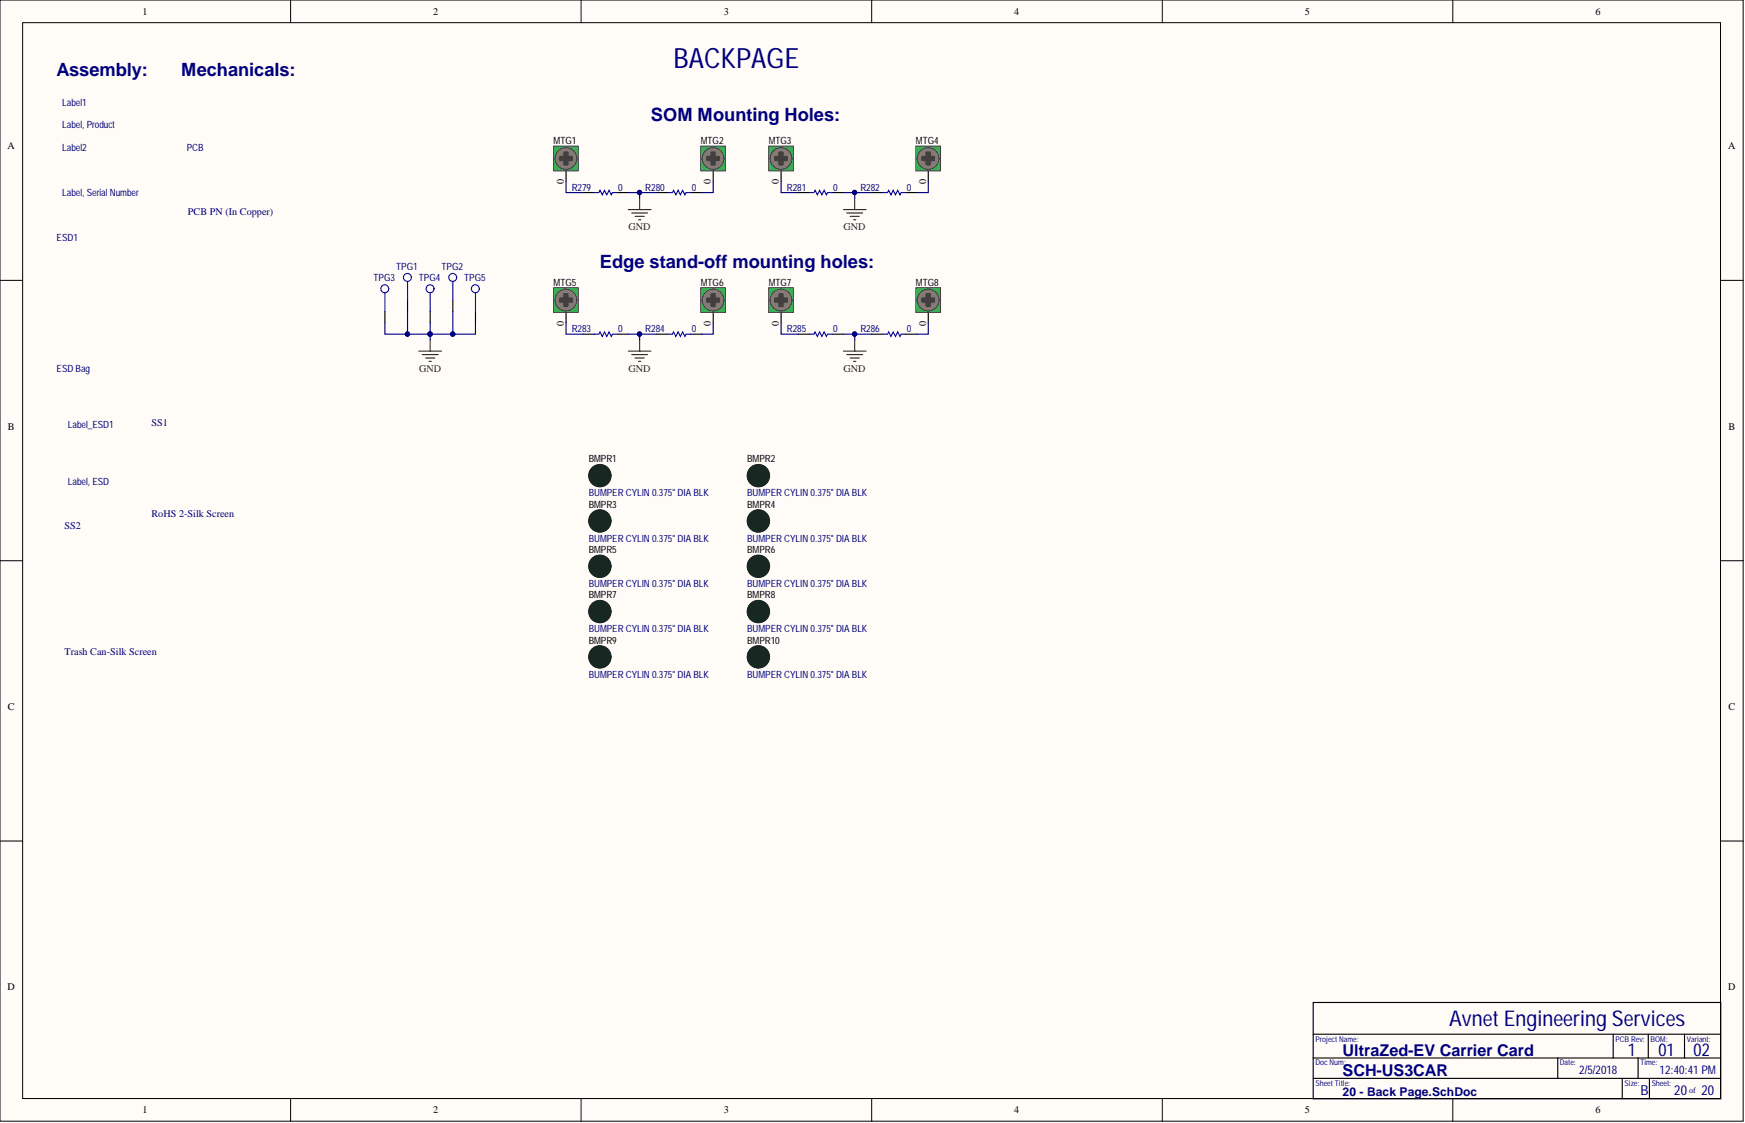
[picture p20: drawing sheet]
<svg xmlns="http://www.w3.org/2000/svg" width="391mm" height="252mm" viewBox="0 0 391 252" stroke-linecap="round" stroke-linejoin="round" font-family="sans-serif">
<defs><g id="words">
<text font-size="6.3" fill="#000080" x="150.9" y="15.2">BACKPAGE</text>
<text font-size="4.9" fill="#000080" x="324.6" y="229.9">Avnet Engineering Services</text>
<g font-size="4.1" fill="#000080">
<text x="12.7" y="16.9">Assembly:</text>
<text x="40.6" y="16.9">Mechanicals:</text>
<text x="145.8" y="27.1">SOM Mounting Holes:</text>
<text x="134.4" y="60.1">Edge stand-off mounting holes:</text>
</g>
<g font-size="4" fill="#000080">
<text x="364.7" y="236.6">1</text>
<text x="371.5" y="236.6">01</text>
<text x="379.4" y="236.6">02</text>
</g>
<g font-size="3.6" fill="#000080">
<text x="300.7" y="236.5">UltraZed-EV Carrier Card</text>
<text x="300.7" y="241">SCH-US3CAR</text>
</g>
<g font-size="3.1" fill="#000080">
<text x="367.4" y="245.2">B</text>
<text x="375" y="245.2">20</text>
<text x="381.1" y="245.2">20</text>
</g>
<g font-size="2.7" fill="#000080">
<text x="300.7" y="245.5">20 - Back Page.SchDoc</text>
<text x="353.7" y="240.5">2/5/2018</text>
<text x="371.8" y="240.5">12:40:41 PM</text>
</g>
<g font-size="2.3">
<text x="32" y="3.3">1</text>
<text x="97" y="3.3">2</text>
<text x="162.1" y="3.3">3</text>
<text x="227.2" y="3.3">4</text>
<text x="292.3" y="3.3">5</text>
<text x="357.4" y="3.3">6</text>
<text x="1.7" y="33.5">A</text>
<text x="387.1" y="33.5">A</text>
<text x="126.3" y="41.2" transform="rotate(-90 126.3 41.2)">0</text>
<text x="127.6" y="36.3" transform="rotate(-90 127.6 36.3)">0</text>
<text x="159.2" y="41.2" transform="rotate(-90 159.2 41.2)">0</text>
<text x="160.5" y="36.3" transform="rotate(-90 160.5 36.3)">0</text>
<text x="174.5" y="41.2" transform="rotate(-90 174.5 41.2)">0</text>
<text x="175.7" y="36.3" transform="rotate(-90 175.7 36.3)">0</text>
<text x="207.4" y="41.2" transform="rotate(-90 207.4 41.2)">0</text>
<text x="208.7" y="36.3" transform="rotate(-90 208.7 36.3)">0</text>
<text x="127.6" y="68" transform="rotate(-90 127.6 68)">0</text>
<text x="160.5" y="68" transform="rotate(-90 160.5 68)">0</text>
<text x="175.7" y="68" transform="rotate(-90 175.7 68)">0</text>
<text x="208.7" y="68" transform="rotate(-90 208.7 68)">0</text>
<text x="126.3" y="72.9" transform="rotate(-90 126.3 72.9)">0</text>
<text x="159.2" y="72.9" transform="rotate(-90 159.2 72.9)">0</text>
<text x="174.5" y="72.9" transform="rotate(-90 174.5 72.9)">0</text>
<text x="207.4" y="72.9" transform="rotate(-90 207.4 72.9)">0</text>
<text x="1.8" y="96.2">B</text>
<text x="387.2" y="96.2">B</text>
<text x="1.8" y="159">C</text>
<text x="387.2" y="159">C</text>
<text x="1.7" y="221.8">D</text>
<text x="387.1" y="221.8">D</text>
<text x="32" y="249.4">1</text>
<text x="97" y="249.4">2</text>
<text x="162.1" y="249.4">3</text>
<text x="227.2" y="249.4">4</text>
<text x="292.3" y="249.4">5</text>
<text x="357.4" y="249.4">6</text>
</g>
<g font-size="2.3" fill="#000080">
<text x="42.1" y="48.2">PCB PN (In Copper)</text>
<text x="33.9" y="95.5">SS1</text>
<text x="14.5" y="118.6">SS2</text>
<text x="33.9" y="115.8">RoHS 2-Silk Screen</text>
<text x="14.5" y="146.8">Trash Can-Silk Screen</text>
</g>
<g font-size="2.3" fill="#800000">
<text x="140.8" y="51.5">GND</text>
<text x="189" y="51.5">GND</text>
<text x="93.9" y="83.2">GND</text>
<text x="140.8" y="83.2">GND</text>
<text x="189" y="83.2">GND</text>
</g>
<g font-size="2.2" fill="#000080">
<text x="13.9" y="23.6">Label1</text>
<text x="13.9" y="28.7">Label, Product</text>
<text x="13.9" y="33.8">Label2</text>
<text x="41.8" y="33.8">PCB</text>
<text x="13.9" y="43.9">Label, Serial Number</text>
<text x="128.1" y="42.7">R279</text>
<text x="138.5" y="42.7">0</text>
<text x="144.5" y="42.7">R280</text>
<text x="154.9" y="42.7">0</text>
<text x="176.2" y="42.7">R281</text>
<text x="186.6" y="42.7">0</text>
<text x="192.7" y="42.7">R282</text>
<text x="203.1" y="42.7">0</text>
<text x="12.7" y="54">ESD1</text>
<text x="83.7" y="63">TPG3</text>
<text x="88.8" y="60.4">TPG1</text>
<text x="93.8" y="63">TPG4</text>
<text x="98.9" y="60.4">TPG2</text>
<text x="104" y="63">TPG5</text>
<text x="128.1" y="74.4">R283</text>
<text x="138.5" y="74.4">0</text>
<text x="144.5" y="74.4">R284</text>
<text x="154.9" y="74.4">0</text>
<text x="176.2" y="74.4">R285</text>
<text x="186.6" y="74.4">0</text>
<text x="192.7" y="74.4">R286</text>
<text x="203.1" y="74.4">0</text>
<text x="12.7" y="83.3">ESD Bag</text>
<text x="15.2" y="96">Label_ESD1</text>
<text x="15.2" y="108.6">Label, ESD</text>
<text x="131.9" y="111.2">BUMPER CYLIN 0.375&quot; DIA BLK</text>
<text x="167.4" y="111.2">BUMPER CYLIN 0.375&quot; DIA BLK</text>
<text x="131.9" y="121.3">BUMPER CYLIN 0.375&quot; DIA BLK</text>
<text x="167.4" y="121.3">BUMPER CYLIN 0.375&quot; DIA BLK</text>
<text x="131.9" y="131.5">BUMPER CYLIN 0.375&quot; DIA BLK</text>
<text x="167.4" y="131.5">BUMPER CYLIN 0.375&quot; DIA BLK</text>
<text x="131.9" y="141.6">BUMPER CYLIN 0.375&quot; DIA BLK</text>
<text x="167.4" y="141.6">BUMPER CYLIN 0.375&quot; DIA BLK</text>
<text x="131.9" y="151.8">BUMPER CYLIN 0.375&quot; DIA BLK</text>
<text x="167.4" y="151.8">BUMPER CYLIN 0.375&quot; DIA BLK</text>
</g>
<g font-size="2.2">
<text x="124" y="32.3">MTG1</text>
<text x="157" y="32.3">MTG2</text>
<text x="172.2" y="32.3">MTG3</text>
<text x="205.1" y="32.3">MTG4</text>
<text x="124" y="64">MTG5</text>
<text x="157" y="64">MTG6</text>
<text x="172.2" y="64">MTG7</text>
<text x="205.1" y="64">MTG8</text>
<text x="131.9" y="103.6">BMPR1</text>
<text x="167.4" y="103.6">BMPR2</text>
<text x="131.9" y="113.7">BMPR3</text>
<text x="167.4" y="113.7">BMPR4</text>
<text x="131.9" y="123.9">BMPR5</text>
<text x="167.4" y="123.9">BMPR6</text>
<text x="131.9" y="134">BMPR7</text>
<text x="167.4" y="134">BMPR8</text>
<text x="131.9" y="144.2">BMPR9</text>
<text x="167.4" y="144.2">BMPR10</text>
</g>
<g font-size="1.8" fill="#000080">
<text x="294.7" y="233.3">Project Name:</text>
<text x="361.9" y="233.3">PCB Rev:</text>
<text x="369.7" y="233.3">BOM:</text>
<text x="377.8" y="233.3">Variant:</text>
<text x="294.7" y="238.6">Doc Num:</text>
<text x="349.4" y="238.6">Date:</text>
<text x="367.4" y="238.6">Time:</text>
<text x="294.7" y="243.2">Sheet Title:</text>
<text x="363.9" y="243.2">Size:</text>
<text x="370" y="243.2">Sheet:</text>
<text x="378.3" y="244.7">of</text>
</g>
</g></defs>
<g fill="#fffcf8" stroke="#000" stroke-width=".22">
<path d="M0 0h390.5v251.1h-390.5z"/>
<path d="M5.1 5.1h380.3v241h-380.3z"/>
</g>
<g fill="none" stroke="#000" stroke-width=".22">
<path d="M65.1 0v5.1M130.2 0v5.1M195.3 0v5.1M260.4 0v5.1M325.4 0v5.1M0 62.8h5.1M385.4 62.8h5.1M0 125.6h5.1M385.4 125.6h5.1M0 188.4h5.1M385.4 188.4h5.1M65.1 246.1v5.1"/>
<path d="M130.2 246.1v5.1M195.3 246.1v5.1M260.4 246.1v5.1M325.4 246.1v5.1"/>
</g>
<path d="M175 38.1v2.5M294.2 224.5h91.2v21.6h-91.2zM294.2 231.6h91.2M294.2 237h91.2M348.9 237v4.5M361.4 231.6v5.4M366.9 237v4.5M369.2 231.6v5.4M377.3 231.6v5.4M294.2 241.5h91.2M363.4 241.5v4.6M369.5 241.5v4.6" fill="none" stroke="#000" stroke-width=".25"/>
<path d="M172.2 32.7h5.5v5.6h-5.5z" fill="#3bb253" stroke="#443c3e" stroke-width=".22"/>
<g fill="none" stroke="#857a74" stroke-width="1.3">
<circle cx="174.9" cy="35.5" r="1.78"/>
<circle cx="174.9" cy="35.5" r=".58"/>
</g>
<g fill="#443c3e" stroke="#443c3e" stroke-width=".22">
<path d="M173.2 35h3.5v1h-3.5z"/>
<path d="M174.5 33.7h.9v3.6h-.9z"/>
</g>
<circle cx="174.9" cy="35.5" r="1.98" fill="none" stroke="#857a74" stroke-width=".76"/>
<circle cx="174.9" cy="35.5" r="2.44" fill="none" stroke="#443c3e" stroke-width=".22"/>
<path d="M207.9 38.1v2.5" fill="none" stroke="#000" stroke-width=".25"/>
<path d="M205.1 32.7h5.6v5.6h-5.6z" fill="#3bb253" stroke="#443c3e" stroke-width=".22"/>
<g fill="none" stroke="#857a74" stroke-width="1.3">
<circle cx="207.9" cy="35.5" r="1.78"/>
<circle cx="207.9" cy="35.5" r=".58"/>
</g>
<g fill="#443c3e" stroke="#443c3e" stroke-width=".22">
<path d="M206.2 35h3.5v1h-3.5z"/>
<path d="M207.4 33.7h1v3.6h-1z"/>
</g>
<circle cx="207.9" cy="35.5" r="1.98" fill="none" stroke="#857a74" stroke-width=".76"/>
<circle cx="207.9" cy="35.5" r="2.44" fill="none" stroke="#443c3e" stroke-width=".22"/>
<path d="M126.8 38.1v2.5" fill="none" stroke="#000" stroke-width=".25"/>
<path d="M124 32.7h5.5v5.6h-5.5z" fill="#3bb253" stroke="#443c3e" stroke-width=".22"/>
<g fill="none" stroke="#857a74" stroke-width="1.3">
<circle cx="126.8" cy="35.5" r="1.78"/>
<circle cx="126.8" cy="35.5" r=".58"/>
</g>
<g fill="#443c3e" stroke="#443c3e" stroke-width=".22">
<path d="M125 35h3.5v1h-3.5z"/>
<path d="M126.3 33.7h.9v3.6h-.9z"/>
</g>
<circle cx="126.8" cy="35.5" r="1.98" fill="none" stroke="#857a74" stroke-width=".76"/>
<circle cx="126.8" cy="35.5" r="2.44" fill="none" stroke="#443c3e" stroke-width=".22"/>
<path d="M159.8 38.1v2.5" fill="none" stroke="#000" stroke-width=".25"/>
<path d="M157 32.7h5.5v5.6h-5.5z" fill="#3bb253" stroke="#443c3e" stroke-width=".22"/>
<g fill="none" stroke="#857a74" stroke-width="1.3">
<circle cx="159.7" cy="35.5" r="1.78"/>
<circle cx="159.7" cy="35.5" r=".58"/>
</g>
<g fill="#443c3e" stroke="#443c3e" stroke-width=".22">
<path d="M158 35h3.5v1h-3.5z"/>
<path d="M159.2 33.7h1v3.6h-1z"/>
</g>
<circle cx="159.7" cy="35.5" r="1.98" fill="none" stroke="#857a74" stroke-width=".76"/>
<circle cx="159.7" cy="35.5" r="2.44" fill="none" stroke="#443c3e" stroke-width=".22"/>
<path d="M140.7 46.9h5.1M141.5 47.7h3.5M142.3 48.5h2M143 49.2h.5M143.3 44.4v2.5" fill="none" stroke="#800000" stroke-width=".25"/>
<path d="M126.8 69.8v2.5" fill="none" stroke="#000" stroke-width=".25"/>
<path d="M124 64.4h5.5v5.6h-5.5z" fill="#3bb253" stroke="#443c3e" stroke-width=".22"/>
<g fill="none" stroke="#857a74" stroke-width="1.3">
<circle cx="126.8" cy="67.2" r="1.78"/>
<circle cx="126.8" cy="67.2" r=".58"/>
</g>
<g fill="#443c3e" stroke="#443c3e" stroke-width=".22">
<path d="M125 66.7h3.5v1h-3.5z"/>
<path d="M126.3 65.5h.9v3.5h-.9z"/>
</g>
<circle cx="126.8" cy="67.2" r="1.98" fill="none" stroke="#857a74" stroke-width=".76"/>
<circle cx="126.8" cy="67.2" r="2.44" fill="none" stroke="#443c3e" stroke-width=".22"/>
<path d="M159.8 69.8v2.5" fill="none" stroke="#000" stroke-width=".25"/>
<path d="M157 64.4h5.5v5.6h-5.5z" fill="#3bb253" stroke="#443c3e" stroke-width=".22"/>
<g fill="none" stroke="#857a74" stroke-width="1.3">
<circle cx="159.7" cy="67.2" r="1.78"/>
<circle cx="159.7" cy="67.2" r=".58"/>
</g>
<g fill="#443c3e" stroke="#443c3e" stroke-width=".22">
<path d="M158 66.7h3.5v1h-3.5z"/>
<path d="M159.2 65.5h1v3.5h-1z"/>
</g>
<circle cx="159.7" cy="67.2" r="1.98" fill="none" stroke="#857a74" stroke-width=".76"/>
<circle cx="159.7" cy="67.2" r="2.44" fill="none" stroke="#443c3e" stroke-width=".22"/>
<path d="M175 69.8v2.5" fill="none" stroke="#000" stroke-width=".25"/>
<path d="M172.2 64.4h5.5v5.6h-5.5z" fill="#3bb253" stroke="#443c3e" stroke-width=".22"/>
<g fill="none" stroke="#857a74" stroke-width="1.3">
<circle cx="174.9" cy="67.2" r="1.78"/>
<circle cx="174.9" cy="67.2" r=".58"/>
</g>
<g fill="#443c3e" stroke="#443c3e" stroke-width=".22">
<path d="M173.2 66.7h3.5v1h-3.5z"/>
<path d="M174.5 65.5h.9v3.5h-.9z"/>
</g>
<circle cx="174.9" cy="67.2" r="1.98" fill="none" stroke="#857a74" stroke-width=".76"/>
<circle cx="174.9" cy="67.2" r="2.44" fill="none" stroke="#443c3e" stroke-width=".22"/>
<path d="M207.9 69.8v2.5" fill="none" stroke="#000" stroke-width=".25"/>
<path d="M205.1 64.4h5.6v5.6h-5.6z" fill="#3bb253" stroke="#443c3e" stroke-width=".22"/>
<g fill="none" stroke="#857a74" stroke-width="1.3">
<circle cx="207.9" cy="67.2" r="1.78"/>
<circle cx="207.9" cy="67.2" r=".58"/>
</g>
<g fill="#443c3e" stroke="#443c3e" stroke-width=".22">
<path d="M206.2 66.7h3.5v1h-3.5z"/>
<path d="M207.4 65.5h1v3.5h-1z"/>
</g>
<circle cx="207.9" cy="67.2" r="1.98" fill="none" stroke="#857a74" stroke-width=".76"/>
<g fill="none" stroke="#443c3e" stroke-width=".22">
<circle cx="207.9" cy="67.2" r="2.44"/>
<circle cx="134.4" cy="106.5" r="2.44"/>
<circle cx="134.4" cy="116.7" r="2.44"/>
<circle cx="169.9" cy="106.5" r="2.44"/>
<circle cx="169.9" cy="116.7" r="2.44"/>
<circle cx="134.4" cy="137" r="2.44"/>
<circle cx="134.4" cy="126.8" r="2.44"/>
<circle cx="169.9" cy="126.8" r="2.44"/>
<circle cx="169.9" cy="137" r="2.44"/>
<circle cx="134.4" cy="147.1" r="2.44"/>
<circle cx="169.9" cy="147.1" r="2.44"/>
</g>
<g fill="#172721" stroke="#172721" stroke-width=".22">
<circle cx="134.4" cy="106.5" r="2.51"/>
<circle cx="134.4" cy="116.7" r="2.51"/>
<circle cx="134.4" cy="126.8" r="2.51"/>
<circle cx="169.9" cy="106.5" r="2.51"/>
<circle cx="169.9" cy="116.7" r="2.51"/>
<circle cx="169.9" cy="126.8" r="2.51"/>
<circle cx="134.4" cy="137" r="2.51"/>
<circle cx="134.4" cy="147.1" r="2.51"/>
<circle cx="169.9" cy="137" r="2.51"/>
<circle cx="169.9" cy="147.1" r="2.51"/>
</g>
<g fill="none" stroke="#000" stroke-width=".25">
<path d="M130.6 43.1h2.5M138.2 43.1h2.5M147.1 43.1h2.5M154.7 43.1h2.5M178.8 43.1h2.5M186.4 43.1h2.5M195.3 43.1h2.5M202.9 43.1h2.5M86.2 69.8v2.5M91.3 67.2v2.6M96.4 69.8v2.5M101.4 67.2v2.6"/>
<path d="M106.5 69.8v2.5M130.6 74.9h2.5M138.2 74.9h2.5M147.1 74.9h2.5M154.7 74.9h2.5M178.8 74.9h2.5M186.4 74.9h2.5M195.3 74.9h2.5M202.9 74.9h2.5"/>
</g>
<g fill="none" stroke="#00f" stroke-width=".25">
<path d="M133.1 43.1h1l.3-.5 .5 1 .5-1 .5 1 .5-1 .5 1 .3-.5h1M149.6 43.1h1l.3-.5 .5 1 .5-1 .5 1 .5-1 .5 1 .3-.5h1M181.3 43.1h1l.3-.5 .5 1 .5-1 .5 1 .5-1 .5 1 .3-.5h1M197.8 43.1h1l.3-.5 .5 1 .5-1 .5 1 .5-1 .5 1 .3-.5h1M86.2 65.7v4.1M91.3 63.2v4M96.4 65.7v4.1M101.4 63.2v4M106.5 65.7v4.1M133.1 74.9h1l.3-.6 .5 1.1 .5-1.1 .5 1.1 .5-1.1 .5 1.1 .3-.5h1M149.6 74.9h1l.3-.6 .5 1.1 .5-1.1 .5 1.1 .5-1.1 .5 1.1 .3-.5h1M181.3 74.9h1l.3-.6 .5 1.1 .5-1.1 .5 1.1 .5-1.1 .5 1.1 .3-.5h1"/>
<path d="M197.8 74.9h1l.3-.6 .5 1.1 .5-1.1 .5 1.1 .5-1.1 .5 1.1 .3-.5h1"/>
<circle cx="86.2" cy="64.7" r=".89"/>
<circle cx="91.3" cy="62.1" r=".89"/>
<circle cx="96.3" cy="64.7" r=".89"/>
<circle cx="101.4" cy="62.1" r=".89"/>
<circle cx="106.5" cy="64.7" r=".89"/>
</g>
<g fill="none" stroke="#800000" stroke-width=".25">
<path d="M188.9 46.9h5.1M189.7 47.7h3.5M190.4 48.5h2.1M191.2 49.2h.5M191.5 44.4v2.5M93.8 78.7h5.1M94.6 79.4h3.5M96.4 76.1v2.6M140.7 78.7h5.1M141.5 79.4h3.5M143.3 76.1v2.6M188.9 78.7h5.1"/>
<path d="M189.7 79.4h3.5M191.5 76.1v2.6M95.3 80.2h2.1M96.1 80.9h.5M142.3 80.2h2M143 80.9h.5M190.4 80.2h2.1M191.2 80.9h.5"/>
</g>
<g fill="none" stroke="#000080" stroke-width=".25">
<path d="M126.8 40.6v2.5h3.8M140.7 43.1h6.4M143.3 43.1v1.3M159.8 40.6v2.5h-2.6M175 40.6v2.5h3.8M188.9 43.1h6.4M191.5 43.1v1.3M207.9 40.6v2.5h-2.5M86.2 72.3v2.6h20.3v-2.6M91.3 69.8v5.1M96.4 72.3v3.8M101.4 69.8v5.1"/>
<path d="M126.8 72.3v2.6h3.8M140.7 74.9h6.4M143.3 74.9v1.2M159.8 72.3v2.6h-2.6M175 72.3v2.6h3.8M188.9 74.9h6.4M191.5 74.9v1.2M207.9 72.3v2.6h-2.5"/>
</g>
<g fill="#000080" stroke="#000080" stroke-width=".22">
<circle cx="143.2" cy="43.1" r=".48"/>
<circle cx="191.4" cy="43.1" r=".48"/>
<circle cx="143.2" cy="74.8" r=".48"/>
<circle cx="191.4" cy="74.8" r=".48"/>
<circle cx="91.3" cy="74.8" r=".48"/>
<circle cx="96.3" cy="74.8" r=".48"/>
<circle cx="101.4" cy="74.8" r=".48"/>
</g>
<use href="#words"/>
</svg>
